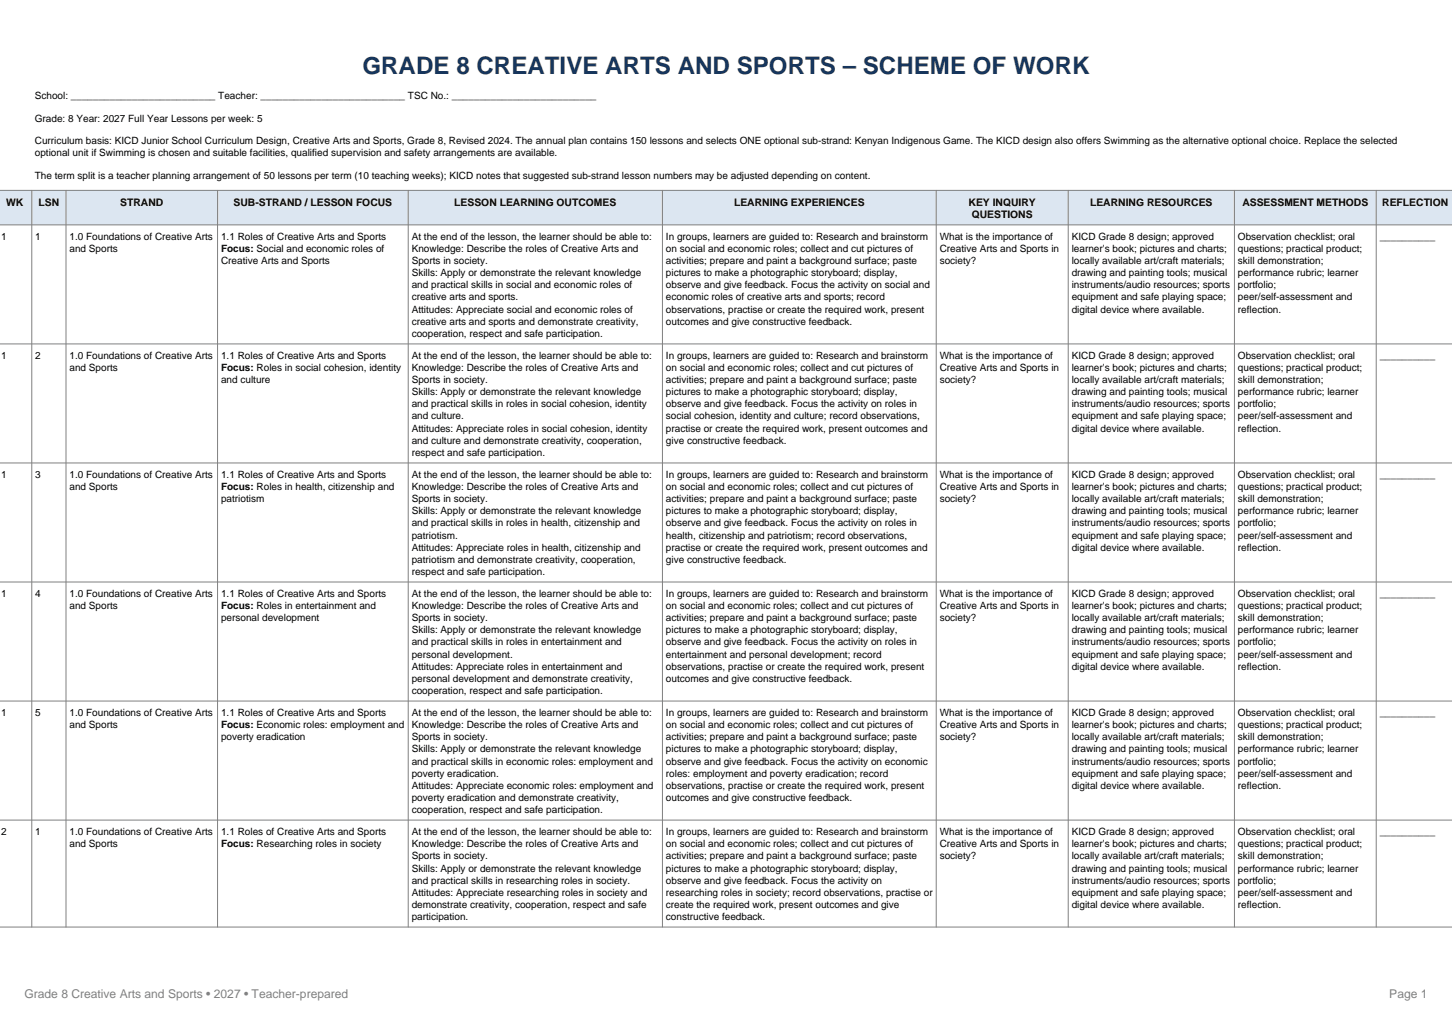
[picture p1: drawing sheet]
<svg xmlns="http://www.w3.org/2000/svg" width="297mm" height="210mm" viewBox="0 0 297 210" stroke-linecap="round" stroke-linejoin="round" font-family="sans-serif">
<defs><g id="words">
<text font-size="4.9" fill="#17365d" x="74.1" y="15.1">GRADE 8 CREATIVE ARTS AND SPORTS – SCHEME OF WORK</text>
<g font-size="2.5" fill="#808080">
<text x="5" y="204">Grade 8 Creative Arts and Sports • 2027 • Teacher-prepared</text>
<text x="284.2" y="204">Page 1</text>
</g>
<g font-size="2.1">
<text x="1.2" y="42.1">WK</text>
<text x="7.9" y="42.1">LSN</text>
<text x="24.6" y="42.1">STRAND</text>
<text x="47.8" y="42.1">SUB-STRAND / LESSON FOCUS</text>
<text x="92.9" y="42.1">LESSON LEARNING OUTCOMES</text>
<text x="150.2" y="42.1">LEARNING EXPERIENCES</text>
<text x="198.1" y="42.1">KEY INQUIRY</text>
<text x="198.8" y="44.6">QUESTIONS</text>
<text x="223" y="42.1">LEARNING RESOURCES</text>
<text x="254.1" y="42.1">ASSESSMENT METHODS</text>
<text x="282.7" y="42.1">REFLECTION</text>
</g>
<g font-size="2">
<text x="7.1" y="20.3">School: __________________________ Teacher: __________________________ TSC No.: __________________________</text>
<text x="7.1" y="24.9">Grade: 8 Year: 2027 Full Year Lessons per week: 5</text>
<text x="7.1" y="29.4">Curriculum basis: KICD Junior School Curriculum Design, Creative Arts and Sports, Grade 8, Revised 2024. The annual plan contains 150 lessons and selects ONE optional sub-strand: Kenyan Indigenous Game. The KICD design also offers Swimming as the alternative optional choice. Replace the selected</text>
<text x="7.1" y="31.9">optional unit if Swimming is chosen and suitable facilities, qualified supervision and safety arrangements are available.</text>
<text x="7.1" y="36.5">The term split is a teacher planning arrangement of 50 lessons per term (10 teaching weeks); KICD notes that suggested sub-strand lesson numbers may be adjusted depending on content.</text>
<text x=".2" y="49.1">1</text>
<text x="7.2" y="49.1">1</text>
<text x="14.2" y="49.1">1.0 Foundations of Creative Arts</text>
<text x="14.2" y="51.6">and Sports</text>
<text x="45.2" y="49.1">1.1 Roles of Creative Arts and Sports</text>
<text x="45.2" y="51.6">Focus: Social and economic roles of</text>
<text x="84.2" y="49.1">At the end of the lesson, the learner should be able to:</text>
<text x="84.2" y="51.6">Knowledge: Describe the roles of Creative Arts and</text>
<text x="136.2" y="49.1">In groups, learners are guided to: Research and brainstorm</text>
<text x="136.2" y="51.6">on social and economic roles; collect and cut pictures of</text>
<text x="192.2" y="49.1">What is the importance of</text>
<text x="192.2" y="51.6">Creative Arts and Sports in</text>
<text x="219.2" y="49.1">KICD Grade 8 design; approved</text>
<text x="219.2" y="51.6">learner's book; pictures and charts;</text>
<text x="253.2" y="49.1">Observation checklist; oral</text>
<text x="253.2" y="51.6">questions; practical product;</text>
<text x="282.2" y="49.1">__________</text>
<text x="45.2" y="54">Creative Arts and Sports</text>
<text x="84.2" y="54">Sports in society.</text>
<text x="84.2" y="56.5">Skills: Apply or demonstrate the relevant knowledge</text>
<text x="84.2" y="59">and practical skills in social and economic roles of</text>
<text x="136.2" y="54">activities; prepare and paint a background surface; paste</text>
<text x="136.2" y="56.5">pictures to make a photographic storyboard; display,</text>
<text x="136.2" y="59">observe and give feedback. Focus the activity on social and</text>
<text x="192.2" y="54">society?</text>
<text x="219.2" y="54">locally available art/craft materials;</text>
<text x="219.2" y="56.5">drawing and painting tools; musical</text>
<text x="219.2" y="59">instruments/audio resources; sports</text>
<text x="253.2" y="54">skill demonstration;</text>
<text x="253.2" y="56.5">performance rubric; learner</text>
<text x="253.2" y="59">portfolio;</text>
<text x="84.2" y="61.4">creative arts and sports.</text>
<text x="84.2" y="63.9">Attitudes: Appreciate social and economic roles of</text>
<text x="136.2" y="61.4">economic roles of creative arts and sports; record</text>
<text x="136.2" y="63.9">observations, practise or create the required work, present</text>
<text x="219.2" y="61.4">equipment and safe playing space;</text>
<text x="219.2" y="63.9">digital device where available.</text>
<text x="253.2" y="61.4">peer/self-assessment and</text>
<text x="253.2" y="63.9">reflection.</text>
<text x="84.2" y="66.4">creative arts and sports and demonstrate creativity,</text>
<text x="84.2" y="68.8">cooperation, respect and safe participation.</text>
<text x="136.2" y="66.4">outcomes and give constructive feedback.</text>
<text x=".2" y="73.4">1</text>
<text x="7.2" y="73.4">2</text>
<text x="14.2" y="73.4">1.0 Foundations of Creative Arts</text>
<text x="14.2" y="75.9">and Sports</text>
<text x="45.2" y="73.4">1.1 Roles of Creative Arts and Sports</text>
<text x="45.2" y="75.9">Focus: Roles in social cohesion, identity</text>
<text x="84.2" y="73.4">At the end of the lesson, the learner should be able to:</text>
<text x="84.2" y="75.9">Knowledge: Describe the roles of Creative Arts and</text>
<text x="136.2" y="73.4">In groups, learners are guided to: Research and brainstorm</text>
<text x="136.2" y="75.9">on social and economic roles; collect and cut pictures of</text>
<text x="192.2" y="73.4">What is the importance of</text>
<text x="192.2" y="75.9">Creative Arts and Sports in</text>
<text x="219.2" y="73.4">KICD Grade 8 design; approved</text>
<text x="219.2" y="75.9">learner's book; pictures and charts;</text>
<text x="253.2" y="73.4">Observation checklist; oral</text>
<text x="253.2" y="75.9">questions; practical product;</text>
<text x="282.2" y="73.4">__________</text>
<text x="45.2" y="78.4">and culture</text>
<text x="84.2" y="78.4">Sports in society.</text>
<text x="84.2" y="80.8">Skills: Apply or demonstrate the relevant knowledge</text>
<text x="84.2" y="83.3">and practical skills in roles in social cohesion, identity</text>
<text x="136.2" y="78.4">activities; prepare and paint a background surface; paste</text>
<text x="136.2" y="80.8">pictures to make a photographic storyboard; display,</text>
<text x="136.2" y="83.3">observe and give feedback. Focus the activity on roles in</text>
<text x="192.2" y="78.4">society?</text>
<text x="219.2" y="78.4">locally available art/craft materials;</text>
<text x="219.2" y="80.8">drawing and painting tools; musical</text>
<text x="219.2" y="83.3">instruments/audio resources; sports</text>
<text x="253.2" y="78.4">skill demonstration;</text>
<text x="253.2" y="80.8">performance rubric; learner</text>
<text x="253.2" y="83.3">portfolio;</text>
<text x="84.2" y="85.8">and culture.</text>
<text x="84.2" y="88.2">Attitudes: Appreciate roles in social cohesion, identity</text>
<text x="136.2" y="85.8">social cohesion, identity and culture; record observations,</text>
<text x="136.2" y="88.2">practise or create the required work, present outcomes and</text>
<text x="219.2" y="85.8">equipment and safe playing space;</text>
<text x="219.2" y="88.2">digital device where available.</text>
<text x="253.2" y="85.8">peer/self-assessment and</text>
<text x="253.2" y="88.2">reflection.</text>
<text x="84.2" y="90.7">and culture and demonstrate creativity, cooperation,</text>
<text x="84.2" y="93.2">respect and safe participation.</text>
<text x="136.2" y="90.7">give constructive feedback.</text>
<text x=".2" y="97.8">1</text>
<text x="7.2" y="97.8">3</text>
<text x="14.2" y="97.8">1.0 Foundations of Creative Arts</text>
<text x="14.2" y="100.2">and Sports</text>
<text x="45.2" y="97.8">1.1 Roles of Creative Arts and Sports</text>
<text x="45.2" y="100.2">Focus: Roles in health, citizenship and</text>
<text x="84.2" y="97.8">At the end of the lesson, the learner should be able to:</text>
<text x="84.2" y="100.2">Knowledge: Describe the roles of Creative Arts and</text>
<text x="136.2" y="97.8">In groups, learners are guided to: Research and brainstorm</text>
<text x="136.2" y="100.2">on social and economic roles; collect and cut pictures of</text>
<text x="192.2" y="97.8">What is the importance of</text>
<text x="192.2" y="100.2">Creative Arts and Sports in</text>
<text x="219.2" y="97.8">KICD Grade 8 design; approved</text>
<text x="219.2" y="100.2">learner's book; pictures and charts;</text>
<text x="253.2" y="97.8">Observation checklist; oral</text>
<text x="253.2" y="100.2">questions; practical product;</text>
<text x="282.2" y="97.8">__________</text>
<text x="45.2" y="102.7">patriotism</text>
<text x="84.2" y="102.7">Sports in society.</text>
<text x="84.2" y="105.2">Skills: Apply or demonstrate the relevant knowledge</text>
<text x="84.2" y="107.6">and practical skills in roles in health, citizenship and</text>
<text x="136.2" y="102.7">activities; prepare and paint a background surface; paste</text>
<text x="136.2" y="105.2">pictures to make a photographic storyboard; display,</text>
<text x="136.2" y="107.6">observe and give feedback. Focus the activity on roles in</text>
<text x="192.2" y="102.7">society?</text>
<text x="219.2" y="102.7">locally available art/craft materials;</text>
<text x="219.2" y="105.2">drawing and painting tools; musical</text>
<text x="219.2" y="107.6">instruments/audio resources; sports</text>
<text x="253.2" y="102.7">skill demonstration;</text>
<text x="253.2" y="105.2">performance rubric; learner</text>
<text x="253.2" y="107.6">portfolio;</text>
<text x="84.2" y="110.1">patriotism.</text>
<text x="84.2" y="112.6">Attitudes: Appreciate roles in health, citizenship and</text>
<text x="136.2" y="110.1">health, citizenship and patriotism; record observations,</text>
<text x="136.2" y="112.6">practise or create the required work, present outcomes and</text>
<text x="219.2" y="110.1">equipment and safe playing space;</text>
<text x="219.2" y="112.6">digital device where available.</text>
<text x="253.2" y="110.1">peer/self-assessment and</text>
<text x="253.2" y="112.6">reflection.</text>
<text x="84.2" y="115.1">patriotism and demonstrate creativity, cooperation,</text>
<text x="84.2" y="117.5">respect and safe participation.</text>
<text x="136.2" y="115.1">give constructive feedback.</text>
<text x=".2" y="122.1">1</text>
<text x="7.2" y="122.1">4</text>
<text x="14.2" y="122.1">1.0 Foundations of Creative Arts</text>
<text x="14.2" y="124.6">and Sports</text>
<text x="45.2" y="122.1">1.1 Roles of Creative Arts and Sports</text>
<text x="45.2" y="124.6">Focus: Roles in entertainment and</text>
<text x="84.2" y="122.1">At the end of the lesson, the learner should be able to:</text>
<text x="84.2" y="124.6">Knowledge: Describe the roles of Creative Arts and</text>
<text x="136.2" y="122.1">In groups, learners are guided to: Research and brainstorm</text>
<text x="136.2" y="124.6">on social and economic roles; collect and cut pictures of</text>
<text x="192.2" y="122.1">What is the importance of</text>
<text x="192.2" y="124.6">Creative Arts and Sports in</text>
<text x="219.2" y="122.1">KICD Grade 8 design; approved</text>
<text x="219.2" y="124.6">learner's book; pictures and charts;</text>
<text x="253.2" y="122.1">Observation checklist; oral</text>
<text x="253.2" y="124.6">questions; practical product;</text>
<text x="282.2" y="122.1">__________</text>
<text x="45.2" y="127.1">personal development</text>
<text x="84.2" y="127.1">Sports in society.</text>
<text x="84.2" y="129.5">Skills: Apply or demonstrate the relevant knowledge</text>
<text x="84.2" y="132">and practical skills in roles in entertainment and</text>
<text x="136.2" y="127.1">activities; prepare and paint a background surface; paste</text>
<text x="136.2" y="129.5">pictures to make a photographic storyboard; display,</text>
<text x="136.2" y="132">observe and give feedback. Focus the activity on roles in</text>
<text x="192.2" y="127.1">society?</text>
<text x="219.2" y="127.1">locally available art/craft materials;</text>
<text x="219.2" y="129.5">drawing and painting tools; musical</text>
<text x="219.2" y="132">instruments/audio resources; sports</text>
<text x="253.2" y="127.1">skill demonstration;</text>
<text x="253.2" y="129.5">performance rubric; learner</text>
<text x="253.2" y="132">portfolio;</text>
<text x="84.2" y="134.5">personal development.</text>
<text x="84.2" y="136.9">Attitudes: Appreciate roles in entertainment and</text>
<text x="136.2" y="134.5">entertainment and personal development; record</text>
<text x="136.2" y="136.9">observations, practise or create the required work, present</text>
<text x="219.2" y="134.5">equipment and safe playing space;</text>
<text x="219.2" y="136.9">digital device where available.</text>
<text x="253.2" y="134.5">peer/self-assessment and</text>
<text x="253.2" y="136.9">reflection.</text>
<text x="84.2" y="139.4">personal development and demonstrate creativity,</text>
<text x="84.2" y="141.9">cooperation, respect and safe participation.</text>
<text x="136.2" y="139.4">outcomes and give constructive feedback.</text>
<text x=".2" y="146.5">1</text>
<text x="7.2" y="146.5">5</text>
<text x="14.2" y="146.5">1.0 Foundations of Creative Arts</text>
<text x="14.2" y="148.9">and Sports</text>
<text x="45.2" y="146.5">1.1 Roles of Creative Arts and Sports</text>
<text x="45.2" y="148.9">Focus: Economic roles: employment and</text>
<text x="84.2" y="146.5">At the end of the lesson, the learner should be able to:</text>
<text x="84.2" y="148.9">Knowledge: Describe the roles of Creative Arts and</text>
<text x="136.2" y="146.5">In groups, learners are guided to: Research and brainstorm</text>
<text x="136.2" y="148.9">on social and economic roles; collect and cut pictures of</text>
<text x="192.2" y="146.5">What is the importance of</text>
<text x="192.2" y="148.9">Creative Arts and Sports in</text>
<text x="219.2" y="146.5">KICD Grade 8 design; approved</text>
<text x="219.2" y="148.9">learner's book; pictures and charts;</text>
<text x="253.2" y="146.5">Observation checklist; oral</text>
<text x="253.2" y="148.9">questions; practical product;</text>
<text x="282.2" y="146.5">__________</text>
<text x="45.2" y="151.4">poverty eradication</text>
<text x="84.2" y="151.4">Sports in society.</text>
<text x="84.2" y="153.9">Skills: Apply or demonstrate the relevant knowledge</text>
<text x="136.2" y="151.4">activities; prepare and paint a background surface; paste</text>
<text x="136.2" y="153.9">pictures to make a photographic storyboard; display,</text>
<text x="192.2" y="151.4">society?</text>
<text x="219.2" y="151.4">locally available art/craft materials;</text>
<text x="219.2" y="153.9">drawing and painting tools; musical</text>
<text x="253.2" y="151.4">skill demonstration;</text>
<text x="253.2" y="153.9">performance rubric; learner</text>
<text x="84.2" y="156.3">and practical skills in economic roles: employment and</text>
<text x="84.2" y="158.8">poverty eradication.</text>
<text x="84.2" y="161.3">Attitudes: Appreciate economic roles: employment and</text>
<text x="136.2" y="156.3">observe and give feedback. Focus the activity on economic</text>
<text x="136.2" y="158.8">roles: employment and poverty eradication; record</text>
<text x="136.2" y="161.3">observations, practise or create the required work, present</text>
<text x="219.2" y="156.3">instruments/audio resources; sports</text>
<text x="219.2" y="158.8">equipment and safe playing space;</text>
<text x="219.2" y="161.3">digital device where available.</text>
<text x="253.2" y="156.3">portfolio;</text>
<text x="253.2" y="158.8">peer/self-assessment and</text>
<text x="253.2" y="161.3">reflection.</text>
<text x="84.2" y="163.7">poverty eradication and demonstrate creativity,</text>
<text x="84.2" y="166.2">cooperation, respect and safe participation.</text>
<text x="136.2" y="163.7">outcomes and give constructive feedback.</text>
<text x=".2" y="170.8">2</text>
<text x="7.2" y="170.8">1</text>
<text x="14.2" y="170.8">1.0 Foundations of Creative Arts</text>
<text x="14.2" y="173.3">and Sports</text>
<text x="45.2" y="170.8">1.1 Roles of Creative Arts and Sports</text>
<text x="45.2" y="173.3">Focus: Researching roles in society</text>
<text x="84.2" y="170.8">At the end of the lesson, the learner should be able to:</text>
<text x="84.2" y="173.3">Knowledge: Describe the roles of Creative Arts and</text>
<text x="136.2" y="170.8">In groups, learners are guided to: Research and brainstorm</text>
<text x="136.2" y="173.3">on social and economic roles; collect and cut pictures of</text>
<text x="192.2" y="170.8">What is the importance of</text>
<text x="192.2" y="173.3">Creative Arts and Sports in</text>
<text x="219.2" y="170.8">KICD Grade 8 design; approved</text>
<text x="219.2" y="173.3">learner's book; pictures and charts;</text>
<text x="253.2" y="170.8">Observation checklist; oral</text>
<text x="253.2" y="173.3">questions; practical product;</text>
<text x="282.2" y="170.8">__________</text>
<text x="84.2" y="175.7">Sports in society.</text>
<text x="84.2" y="178.2">Skills: Apply or demonstrate the relevant knowledge</text>
<text x="136.2" y="175.7">activities; prepare and paint a background surface; paste</text>
<text x="136.2" y="178.2">pictures to make a photographic storyboard; display,</text>
<text x="192.2" y="175.7">society?</text>
<text x="219.2" y="175.7">locally available art/craft materials;</text>
<text x="219.2" y="178.2">drawing and painting tools; musical</text>
<text x="253.2" y="175.7">skill demonstration;</text>
<text x="253.2" y="178.2">performance rubric; learner</text>
<text x="84.2" y="180.7">and practical skills in researching roles in society.</text>
<text x="84.2" y="183.1">Attitudes: Appreciate researching roles in society and</text>
<text x="84.2" y="185.6">demonstrate creativity, cooperation, respect and safe</text>
<text x="136.2" y="180.7">observe and give feedback. Focus the activity on</text>
<text x="136.2" y="183.1">researching roles in society; record observations, practise or</text>
<text x="136.2" y="185.6">create the required work, present outcomes and give</text>
<text x="219.2" y="180.7">instruments/audio resources; sports</text>
<text x="219.2" y="183.1">equipment and safe playing space;</text>
<text x="219.2" y="185.6">digital device where available.</text>
<text x="253.2" y="180.7">portfolio;</text>
<text x="253.2" y="183.1">peer/self-assessment and</text>
<text x="253.2" y="185.6">reflection.</text>
<text x="84.2" y="188.1">participation.</text>
<text x="136.2" y="188.1">constructive feedback.</text>
</g>
</g></defs>
<path d="M-.1 38.9h297.2v7.1h-297.2z" fill-rule="evenodd" fill="#dce6f1"/>
<g fill="none" stroke="#808080" stroke-width=".2">
<path d="M0 38.9h297.1M6.5 38.9v150.7M13.5 38.9v150.7M44.5 38.9v150.7M83.5 38.9v150.7M135.5 38.9v150.7M191.5 38.9v150.7M218.5 38.9v150.7M252.5 38.9v150.7M281.5 38.9v150.7M0 46h297.1M0 70.3h297.1"/>
<path d="M0 94.7h297.1M0 119h297.1M0 143.3h297.1M0 167.7h297.1M0 189.6h297.1"/>
</g>
<use href="#words"/>
</svg>
